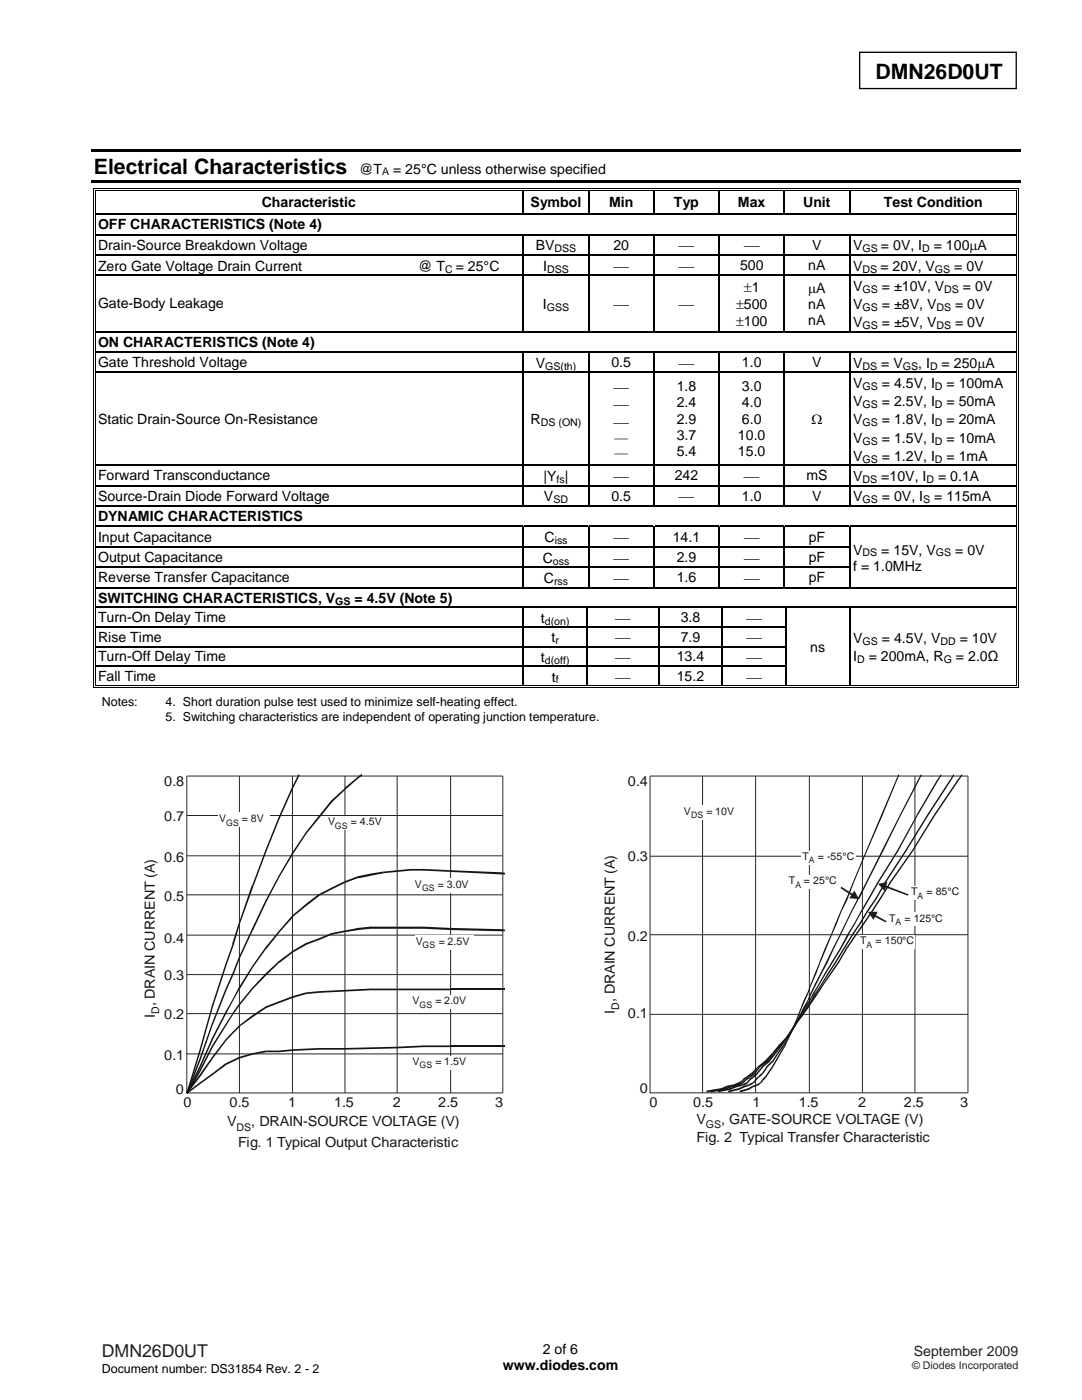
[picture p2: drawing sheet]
<svg xmlns="http://www.w3.org/2000/svg" width="216mm" height="279mm" viewBox="0 0 216 279" stroke-linecap="round" stroke-linejoin="round" font-family="sans-serif">
<defs><g id="words">
<g font-size="4.2">
<text x="174.7" y="15.8">DMN26D0UT</text>
<text x="18.7" y="34.6">Electrical Characteristics</text>
</g>
<text font-size="3.5" fill="#231f20" x="20.3" y="270.9">DMN26D0UT</text>
<g font-size="2.8">
<text x="71.7" y="34.6">@T</text>
<text x="78.5" y="34.6">= 25°C unless otherwise specified</text>
<text x="52.2" y="41.3">Characteristic</text>
<text x="105.8" y="41.3">Symbol</text>
<text x="121.5" y="41.3">Min</text>
<text x="134.5" y="41.3">Typ</text>
<text x="147.2" y="41.3">Max</text>
<text x="160.3" y="41.3">Unit</text>
<text x="176.4" y="41.3">Test Condition</text>
<text x="19.6" y="45.8">OFF CHARACTERISTICS (Note 4)</text>
<text x="19.6" y="49.8">Drain-Source Breakdown Voltage</text>
<text x="106.9" y="50">BV</text>
<text x="122.4" y="49.8">20</text>
<text x="135.6" y="50">⎯</text>
<text x="147.7" y="53.9">500</text>
<text x="148.6" y="50">⎯</text>
<text x="161.3" y="53.9">nA</text>
<text x="162.1" y="49.8">V</text>
<text x="170.2" y="50">V</text>
<text x="175.8" y="50">= 0V, I</text>
<text x="186.3" y="50">= 100μA</text>
<text x="19.6" y="54.1">Zero Gate Voltage Drain Current</text>
<text x="83.5" y="54.1">@ T</text>
<text x="90.9" y="54.1">= 25°C</text>
<text x="108.4" y="54.1">I</text>
<text x="122.6" y="54">⎯</text>
<text x="135.6" y="54">⎯</text>
<text x="148.4" y="58.2">±1</text>
<text x="161.3" y="58.4">μA</text>
<text x="170.2" y="58">V</text>
<text x="170.2" y="54.1">V</text>
<text x="175.7" y="54.1">= 20V, V</text>
<text x="176" y="58">= ±10V, V</text>
<text x="190.4" y="54.1">= 0V</text>
<text x="192.2" y="58">= 0V</text>
<text x="19.6" y="61.6">Gate-Body Leakage</text>
<text x="108.3" y="61.7">I</text>
<text x="122.6" y="61.7">⎯</text>
<text x="135.6" y="61.7">⎯</text>
<text x="146.9" y="61.7">±500</text>
<text x="146.9" y="65.1">±100</text>
<text x="161.3" y="61.7">nA</text>
<text x="161.3" y="64.9">nA</text>
<text x="170.2" y="61.7">V</text>
<text x="170.2" y="65.3">V</text>
<text x="176" y="61.7">= ±8V, V</text>
<text x="176" y="65.3">= ±5V, V</text>
<text x="190.6" y="61.7">= 0V</text>
<text x="190.6" y="65.3">= 0V</text>
<text x="19.6" y="69.2">ON CHARACTERISTICS (Note 4)</text>
<text x="19.6" y="73.3">Gate Threshold Voltage</text>
<text x="106.9" y="73.4">V</text>
<text x="122" y="73.3">0.5</text>
<text x="135.6" y="73.4">⎯</text>
<text x="148" y="73.3">1.0</text>
<text x="162.1" y="73.3">V</text>
<text x="170.2" y="77.4">V</text>
<text x="170.2" y="73.4">V</text>
<text x="175.9" y="73.4">= V</text>
<text x="176" y="77.4">= 4.5V, I</text>
<text x="183.2" y="73.4">, I</text>
<text x="187.9" y="73.4">= 250μA</text>
<text x="188.9" y="77.4">= 100mA</text>
<text x="122.6" y="78.2">⎯</text>
<text x="122.6" y="81.7">⎯</text>
<text x="135" y="78.1">1.8</text>
<text x="135" y="81.3">2.4</text>
<text x="148" y="78.1">3.0</text>
<text x="148" y="81.3">4.0</text>
<text x="170.2" y="81.1">V</text>
<text x="176" y="81.1">= 2.5V, I</text>
<text x="188.9" y="81.1">= 50mA</text>
<text x="19.6" y="84.6">Static Drain-Source On-Resistance</text>
<text x="105.9" y="84.7">R</text>
<text x="122.6" y="85.1">⎯</text>
<text x="135" y="84.6">2.9</text>
<text x="135" y="87.8">3.7</text>
<text x="147.3" y="87.8">10.0</text>
<text x="148" y="84.6">6.0</text>
<text x="161.9" y="84.7">Ω</text>
<text x="170.2" y="84.7">V</text>
<text x="170.2" y="88.4">V</text>
<text x="176" y="84.7">= 1.8V, I</text>
<text x="176" y="88.4">= 1.5V, I</text>
<text x="188.9" y="84.7">= 20mA</text>
<text x="188.9" y="88.4">= 10mA</text>
<text x="19.6" y="95.9">Forward Transconductance</text>
<text x="122.6" y="96">⎯</text>
<text x="134.6" y="95.9">242</text>
<text x="135" y="91.1">5.4</text>
<text x="147.3" y="91.1">15.0</text>
<text x="148.6" y="96">⎯</text>
<text x="160.9" y="95.9">mS</text>
<text x="170.2" y="92">V</text>
<text x="176" y="92">= 1.2V, I</text>
<text x="188.9" y="92">= 1mA</text>
<text x="19.6" y="99.9">Source-Drain Diode Forward Voltage</text>
<text x="108.5" y="96">|Y |</text>
<text x="108.5" y="100.1">V</text>
<text x="122" y="99.9">0.5</text>
<text x="135.6" y="100.1">⎯</text>
<text x="148" y="99.9">1.0</text>
<text x="162.1" y="99.9">V</text>
<text x="170.2" y="96">V</text>
<text x="170.2" y="100.1">V</text>
<text x="175.9" y="96">=10V, I</text>
<text x="176" y="100.1">= 0V, I</text>
<text x="186.4" y="100.1">= 115mA</text>
<text x="187.2" y="96">= 0.1A</text>
<text x="19.6" y="104">DYNAMIC CHARACTERISTICS</text>
<text x="19.6" y="108.1">Input Capacitance</text>
<text x="19.6" y="112.2">Output Capacitance</text>
<text x="108.3" y="112.3">C</text>
<text x="108.6" y="108.2">C</text>
<text x="122.6" y="112.3">⎯</text>
<text x="122.6" y="108.2">⎯</text>
<text x="134.2" y="108.1">14.1</text>
<text x="135" y="112.2">2.9</text>
<text x="148.6" y="112.3">⎯</text>
<text x="148.6" y="108.2">⎯</text>
<text x="161.4" y="112.2">pF</text>
<text x="161.4" y="108.1">pF</text>
<text x="170.2" y="110.7">V</text>
<text x="175.9" y="110.7">= 15V, V</text>
<text x="190.6" y="110.7">= 0V</text>
<text x="19.6" y="116.2">Reverse Transfer Capacitance</text>
<text x="108.5" y="116.4">C</text>
<text x="122.6" y="116.4">⎯</text>
<text x="135" y="116.2">1.6</text>
<text x="148.6" y="116.4">⎯</text>
<text x="161.4" y="116.2">pF</text>
<text x="170.2" y="114">f = 1.0MHz</text>
<text x="19.6" y="120.4">SWITCHING CHARACTERISTICS, V</text>
<text x="19.6" y="124.2">Turn-On Delay Time</text>
<text x="70.8" y="120.4">= 4.5V (Note 5)</text>
<text x="107.9" y="124.3">t</text>
<text x="122.9" y="124.3">⎯</text>
<text x="135.8" y="124.2">3.8</text>
<text x="149.1" y="124.3">⎯</text>
<text x="19.6" y="128.1">Rise Time</text>
<text x="19.6" y="132">Turn-Off Delay Time</text>
<text x="110" y="128.2">t</text>
<text x="122.9" y="128.2">⎯</text>
<text x="135" y="132">13.4</text>
<text x="135.8" y="128.1">7.9</text>
<text x="149.1" y="128.2">⎯</text>
<text x="161.7" y="130">ns</text>
<text x="170.2" y="132">I</text>
<text x="170.2" y="128.3">V</text>
<text x="173.3" y="132">= 200mA, R</text>
<text x="176" y="128.3">= 4.5V, V</text>
<text x="190.8" y="132">= 2.0Ω</text>
<text x="191.5" y="128.3">= 10V</text>
<text x="19.6" y="135.9">Fall Time</text>
<text x="107.9" y="132.1">t</text>
<text x="110.1" y="136">t</text>
<text x="122.9" y="132.1">⎯</text>
<text x="122.9" y="136">⎯</text>
<text x="135" y="135.9">15.2</text>
<text x="149.1" y="132.1">⎯</text>
<text x="149.1" y="136">⎯</text>
<text x="100.3" y="273.5">www.diodes.com</text>
<text x="108.3" y="270.2">2 of 6</text>
</g>
<g font-size="2.8" fill="#131516">
<text x="32.8" y="156.9">0.8</text>
<text x="125.3" y="156.8">0.4</text>
<text x="32.8" y="163.8">0.7</text>
<text x="32.8" y="172.1">0.6</text>
<text x="125.3" y="171.9">0.3</text>
<text x="32.8" y="179.9">0.5</text>
<text x="32.8" y="188.2">0.4</text>
<text x="125.3" y="187.8">0.2</text>
<text x="32.8" y="195.5">0.3</text>
<text x="30.9" y="203.1" transform="rotate(-90 30.9 203.1)">I , DRAIN CURRENT (A)</text>
<text x="32.8" y="203.3">0.2</text>
<text x="122.7" y="202.4" transform="rotate(-90 122.7 202.4)">I , DRAIN CURRENT (A)</text>
<text x="125.3" y="203.1">0.1</text>
<text x="32.8" y="211.5">0.1</text>
<text x="35.1" y="218.4">0</text>
<text x="36.6" y="221">0</text>
<text x="45.8" y="221">0.5</text>
<text x="57.5" y="221">1</text>
<text x="66.7" y="221">1.5</text>
<text x="78.4" y="221">2</text>
<text x="87.5" y="221">2.5</text>
<text x="98.8" y="221">3</text>
<text x="127.7" y="218.1">0</text>
<text x="129.6" y="220.9">0</text>
<text x="138.3" y="220.9">0.5</text>
<text x="150.2" y="220.9">1</text>
<text x="159.4" y="220.9">1.5</text>
<text x="171.2" y="220.9">2</text>
<text x="180.4" y="220.9">2.5</text>
<text x="191.6" y="220.9">3</text>
<text x="45.3" y="224.8">V</text>
<text x="50.1" y="224.8">, DRAIN-SOURCE VOLTAGE (V)</text>
<text x="139" y="224.4">V</text>
<text x="143.9" y="224.4">, GATE-SOURCE VOLTAGE (V)</text>
<text x="47.5" y="229">Fig. 1 Typical Output Characteristic</text>
<text x="139" y="228">Fig. 2 Typical Transfer Characteristic</text>
</g>
<text font-size="2.8" fill="#231f20" x="182.3" y="270.6">September 2009</text>
<g font-size="2.5">
<text x="122.7" y="88.2">⎯</text>
<text x="122.7" y="91.2">⎯</text>
<text x="20.3" y="141">Notes:</text>
<text x="33" y="143.8">5. Switching characteristics are independent of operating junction temperature.</text>
<text x="33" y="141">4. Short duration pulse test used to minimize self-heating effect.</text>
<text x="20.3" y="274">Document number: DS31854 Rev. 2 - 2</text>
</g>
<g font-size="2.1">
<text x="76.3" y="35">A</text>
<text x="110.7" y="50.3">DSS</text>
<text x="172.1" y="50.3">GS</text>
<text x="184" y="50.3">D</text>
<text x="88.8" y="54.4">C</text>
<text x="109.2" y="54.4">DSS</text>
<text x="172.1" y="54.4">DS</text>
<text x="172.1" y="58.4">GS</text>
<text x="186.6" y="54.4">GS</text>
<text x="188.4" y="58.4">DS</text>
<text x="109.1" y="62.1">GSS</text>
<text x="172.1" y="62.1">GS</text>
<text x="172.1" y="65.7">GS</text>
<text x="186.9" y="62.1">DS</text>
<text x="186.9" y="65.7">DS</text>
<text x="108.8" y="73.8">GS(th)</text>
<text x="172.1" y="73.8">DS</text>
<text x="172.1" y="77.8">GS</text>
<text x="180.2" y="73.8">GS</text>
<text x="185.6" y="73.8">D</text>
<text x="186.6" y="77.8">D</text>
<text x="172.1" y="81.4">GS</text>
<text x="186.6" y="81.4">D</text>
<text x="107.9" y="85.1">DS (ON)</text>
<text x="172.1" y="85.1">GS</text>
<text x="172.1" y="88.7">GS</text>
<text x="186.6" y="85.1">D</text>
<text x="186.6" y="88.7">D</text>
<text x="172.1" y="92.4">GS</text>
<text x="186.6" y="92.4">D</text>
<text x="110.4" y="100.4">SD</text>
<text x="111" y="96.4">fs</text>
<text x="172.1" y="96.4">DS</text>
<text x="172.1" y="100.4">GS</text>
<text x="184.2" y="100.4">S</text>
<text x="184.9" y="96.4">D</text>
<text x="110.3" y="112.7">oss</text>
<text x="110.7" y="108.6">iss</text>
<text x="172.1" y="111">DS</text>
<text x="186.8" y="111">GS</text>
<text x="110.6" y="116.7">rss</text>
<text x="66.9" y="120.7">GS</text>
<text x="108.7" y="124.7">d(on)</text>
<text x="110.8" y="128.6">r</text>
<text x="172.1" y="128.7">GS</text>
<text x="187.7" y="128.7">DD</text>
<text x="108.7" y="132.5">d(off)</text>
<text x="110.9" y="136.4">f</text>
<text x="171" y="132.4">D</text>
<text x="188.3" y="132.4">G</text>
</g>
<g font-size="2.1" fill="#131516">
<text x="43.7" y="164">V</text>
<text x="48.3" y="164">= 8V</text>
<text x="65.5" y="164.7">V</text>
<text x="70" y="164.7">= 4.5V</text>
<text x="136.5" y="162.6">V</text>
<text x="140.9" y="162.6">= 10V</text>
<text x="160.1" y="171.6">T</text>
<text x="163.2" y="171.6">= -55°C</text>
<text x="82.8" y="177.2">V</text>
<text x="87.4" y="177.2">= 3.0V</text>
<text x="157.4" y="176.5">T</text>
<text x="160.4" y="176.5">= 25°C</text>
<text x="181.8" y="178.6">T</text>
<text x="184.8" y="178.6">= 85°C</text>
<text x="177.4" y="184">T</text>
<text x="180.5" y="184">= 125°C</text>
<text x="83" y="188.6">V</text>
<text x="87.5" y="188.6">= 2.5V</text>
<text x="171.7" y="188.5">T</text>
<text x="174.7" y="188.5">= 150°C</text>
<text x="31.8" y="202.4" transform="rotate(-90 31.8 202.4)">D</text>
<text x="82.3" y="200.4">V</text>
<text x="86.9" y="200.4">= 2.0V</text>
<text x="123.5" y="201.5" transform="rotate(-90 123.5 201.5)">D</text>
<text x="82.3" y="212.5">V</text>
<text x="86.9" y="212.5">= 1.5V</text>
<text x="47.2" y="225.7">DS</text>
<text x="140.9" y="225.2">GS</text>
</g>
<text font-size="2.1" fill="#231f20" x="182" y="273.2">© Diodes Incorporated</text>
<g font-size="1.8" fill="#131516">
<text x="45.1" y="164.8">GS</text>
<text x="66.8" y="165.4">GS</text>
<text x="137.9" y="163.3">DS</text>
<text x="161.4" y="172.3">A</text>
<text x="84.2" y="177.9">GS</text>
<text x="158.7" y="177.1">A</text>
<text x="183.1" y="179.3">A</text>
<text x="178.7" y="184.7">A</text>
<text x="84.3" y="189.3">GS</text>
<text x="172.9" y="189.2">A</text>
<text x="83.7" y="201.1">GS</text>
<text x="83.7" y="213.2">GS</text>
</g>
</g></defs>
<path d="M171.5 10.4h31.3v7.3h-31.3z" fill="none" stroke="#000" stroke-width=".26"/>
<g fill="#000">
<path d="M18.2 29.8h185.5v.6h-185.5zM18.2 35.9h185.5v.5h-185.5zM18.6 37.5h.2v.5h-.2zM18.6 37.5h.5v.2h-.5zM18.9 37.8h.2v.2h-.2zM104.3 38h.3zM104.3 37.5h.5v.2h-.5zM104.3 37.8h.5v.2h-.5zM117.3 38h.3zM117.3 37.5h.6v.2h-.6zM117.3 37.8h.6v.2h-.6zM130.4 38h.2z"/>
<path d="M130.4 37.5h.5v.2h-.5zM130.4 37.8h.5v.2h-.5zM143.4 38h.2zM143.4 37.5h.5v.2h-.5zM143.4 37.8h.5v.2h-.5zM156.4 38h.3zM156.4 37.5h.5v.2h-.5zM156.4 37.8h.5v.2h-.5zM169.4 38h.3zM169.4 37.5h.5v.2h-.5zM169.4 37.8h.5v.2h-.5zM202.8 37.5h.5v.2h-.5z"/>
<path d="M202.8 37.8h.1v.2h-.1zM203.1 37.5h.2v.5h-.2zM18.6 42.6h.2v.3h-.2zM18.6 46.7h.2v.3h-.2zM18.6 50.8h.2v.2h-.2zM18.6 54.8h.2v.3h-.2zM18.9 42.6h.2v.3h-.2zM18.9 46.7h.2v.3h-.2zM18.9 50.8h.2v.2h-.2zM18.9 54.8h.2v.3h-.2zM104.3 46.7h.3v.3h-.3zM104.3 50.8h.3v.2h-.3z"/>
<path d="M104.3 54.8h.3v.3h-.3zM117.3 46.7h.3v.3h-.3zM117.3 50.8h.3v.2h-.3zM117.3 54.8h.3v.3h-.3zM130.4 46.7h.2v.3h-.2zM130.4 50.8h.2v.2h-.2zM130.4 54.8h.2v.3h-.2zM143.4 46.7h.2v.3h-.2zM143.4 50.8h.2v.2h-.2zM143.4 54.8h.2v.3h-.2zM156.4 46.7h.3v.3h-.3zM156.4 50.8h.3v.2h-.3z"/>
<path d="M156.4 54.8h.3v.3h-.3zM169.4 46.7h.3v.3h-.3zM169.4 50.8h.3v.2h-.3zM169.4 54.8h.3v.3h-.3zM202.8 42.6h.1v.3h-.1zM202.8 46.7h.1v.3h-.1zM202.8 50.8h.1v.2h-.1zM202.8 54.8h.1v.3h-.1zM203.1 42.6h.2v.3h-.2zM203.1 46.7h.2v.3h-.2zM203.1 50.8h.2v.2h-.2zM203.1 54.8h.2v.3h-.2z"/>
<path d="M18.6 66.1h.2v.2h-.2zM18.6 70.1h.2v.3h-.2zM18.6 74.2h.2v.3h-.2zM18.9 66.1h.2v.2h-.2zM18.9 70.1h.2v.3h-.2zM18.9 74.2h.2v.3h-.2zM104.3 70.1h.3v.3h-.3zM104.3 74.2h.3v.3h-.3zM117.3 70.1h.3v.3h-.3zM117.3 74.2h.3v.3h-.3zM130.4 70.1h.2v.3h-.2zM130.4 74.2h.2v.3h-.2z"/>
<path d="M143.4 70.1h.2v.3h-.2zM143.4 74.2h.2v.3h-.2zM156.4 70.1h.3v.3h-.3zM156.4 74.2h.3v.3h-.3zM169.4 70.1h.3v.3h-.3zM169.4 74.2h.3v.3h-.3zM202.8 66.1h.1v.2h-.1zM202.8 70.1h.1v.3h-.1zM202.8 74.2h.1v.3h-.1zM203.1 66.1h.2v.2h-.2zM203.1 70.1h.2v.3h-.2zM203.1 74.2h.2v.3h-.2z"/>
<path d="M18.6 92.7h.2v.3h-.2zM18.6 96.8h.2v.3h-.2zM18.9 92.7h.2v.3h-.2zM18.9 96.8h.2v.3h-.2zM104.3 92.7h.3v.3h-.3zM104.3 96.8h.3v.3h-.3zM117.3 92.7h.3v.3h-.3zM117.3 96.8h.3v.3h-.3zM130.4 92.7h.2v.3h-.2zM130.4 96.8h.2v.3h-.2zM143.4 92.7h.2v.3h-.2zM143.4 96.8h.2v.3h-.2z"/>
<path d="M156.4 92.7h.3v.3h-.3zM156.4 96.8h.3v.3h-.3zM169.4 92.7h.3v.3h-.3zM169.4 96.8h.3v.3h-.3zM202.8 92.7h.1v.3h-.1zM202.8 96.8h.1v.3h-.1zM203.1 92.7h.2v.3h-.2zM203.1 96.8h.2v.3h-.2zM18.6 100.9h.2v.3h-.2zM18.6 104.9h.2v.3h-.2zM18.6 109h.2v.3h-.2zM18.6 113.1h.2v.3h-.2z"/>
<path d="M18.6 117.2h.2v.3h-.2zM18.9 100.9h.2v.3h-.2zM18.9 104.9h.2v.3h-.2zM18.9 109h.2v.3h-.2zM18.9 113.1h.2v.3h-.2zM18.9 117.2h.2v.3h-.2zM104.3 104.9h.3v.3h-.3zM104.3 109h.3v.3h-.3zM104.3 113.1h.3v.3h-.3zM117.3 104.9h.3v.3h-.3zM117.3 109h.3v.3h-.3zM117.3 113.1h.3v.3h-.3z"/>
<path d="M130.4 104.9h.2v.3h-.2zM130.4 109h.2v.3h-.2zM130.4 113.1h.2v.3h-.2zM143.4 104.9h.2v.3h-.2zM143.4 109h.2v.3h-.2zM143.4 113.1h.2v.3h-.2zM156.4 104.9h.3v.3h-.3zM156.4 109h.3v.3h-.3zM156.4 113.1h.3v.3h-.3zM169.4 104.9h.3v.3h-.3zM169.4 109h.3v.3h-.3zM169.4 113.1h.3v.3h-.3z"/>
<path d="M202.8 100.9h.1v.3h-.1zM202.8 104.9h.1v.3h-.1zM202.8 109h.1v.3h-.1zM202.8 113.1h.1v.3h-.1zM202.8 117.2h.1v.3h-.1zM203.1 100.9h.2v.3h-.2zM203.1 104.9h.2v.3h-.2zM203.1 109h.2v.3h-.2zM203.1 113.1h.2v.3h-.2zM203.1 117.2h.2v.3h-.2zM18.6 121.1h.2v.3h-.2zM18.6 125h.2v.3h-.2z"/>
<path d="M18.6 128.9h.2v.3h-.2zM18.6 132.8h.2v.3h-.2zM18.6 137.1h.5v.2h-.5zM18.9 121.1h.2v.3h-.2zM18.9 125h.2v.3h-.2zM18.9 128.9h.2v.3h-.2zM18.9 132.8h.2v.3h-.2zM18.9 136.8h.2v.1h-.2zM104.3 121.1h.3v.3h-.3zM104.3 125h.3v.3h-.3zM104.3 128.9h.3v.3h-.3zM104.3 132.8h.3v.3h-.3z"/>
<path d="M104.3 136.8h.5v.1h-.5zM117 121.1h.3v.3h-.3zM117 125h.3v.3h-.3zM117 128.9h.3v.3h-.3zM117 132.8h.3v.3h-.3zM117 136.8h.5v.1h-.5zM131.3 121.1h.3v.3h-.3zM131.3 125h.3v.3h-.3zM131.3 128.9h.3v.3h-.3zM131.3 132.8h.3v.3h-.3zM131.3 136.8h.5v.1h-.5zM144 121.1h.3v.3h-.3z"/>
<path d="M144 125h.3v.3h-.3zM144 128.9h.3v.3h-.3zM144 132.8h.3v.3h-.3zM144 136.8h.5v.1h-.5zM156.7 121.1h.3v.3h-.3zM156.7 125h.3v.3h-.3zM156.7 128.9h.3v.3h-.3zM156.7 132.8h.3v.3h-.3zM156.7 136.8h.5v.1h-.5zM169.4 121.1h.3v.3h-.3zM169.4 125h.3v.3h-.3zM169.4 128.9h.3v.3h-.3z"/>
<path d="M169.4 132.8h.3v.3h-.3zM169.4 136.8h.5v.1h-.5zM202.8 121.1h.1v.3h-.1zM202.8 125h.1v.3h-.1zM202.8 128.9h.1v.3h-.1zM202.8 132.8h.1v.3h-.1zM202.8 137.1h.5v.2h-.5zM202.8 136.8h.1v.1h-.1zM203.1 121.1h.2v.3h-.2zM203.1 125h.2v.3h-.2zM203.1 128.9h.2v.3h-.2zM203.1 132.8h.2v.3h-.2z"/>
<path d="M203.1 136.8h.2v.5h-.2z"/>
</g>
<g fill="none" stroke="#000" stroke-width=".2">
<path d="M18.7 38v4.6M19 38v4.6M19.1 37.6h85.2M19.1 37.9h85.2M104.8 37.6h12.5M104.8 37.9h12.5M117.9 37.6h12.5M117.9 37.9h12.5M130.9 37.6h12.5M130.9 37.9h12.5M143.9 37.6h12.5M143.9 37.9h12.5"/>
<path d="M156.9 37.6h12.5M156.9 37.9h12.5M169.9 37.6h32.9M169.9 37.9h32.9M202.8 38v4.6M203.2 38v4.6M18.7 42.9v3.8M18.7 47v3.8M18.7 51v3.8M18.7 55.1v11M19 42.9v3.8M19 47v3.8"/>
<path d="M19 51v3.8M19 55.1v11M202.8 42.9v3.8M202.8 47v3.8M202.8 51v3.8M202.8 55.1v11M203.2 42.9v3.8M203.2 47v3.8M203.2 51v3.8M203.2 55.1v11M18.7 66.3v3.8M18.7 70.4v3.8"/>
<path d="M18.7 74.5v18.2M19 66.3v3.8M19 70.4v3.8M19 74.5v18.2M202.8 66.3v3.8M202.8 70.4v3.8M202.8 74.5v18.2M203.2 66.3v3.8M203.2 70.4v3.8M203.2 74.5v18.2M18.7 93v3.8M18.7 97.1v3.8"/>
<path d="M19 93v3.8M19 97.1v3.8M202.8 93v3.8M202.8 97.1v3.8M203.2 93v3.8M203.2 97.1v3.8M18.7 101.2v3.7M18.7 105.2v3.8M18.7 109.3v3.8M18.7 113.4v3.8M18.7 117.5v3.6M19 101.2v3.7"/>
<path d="M19 105.2v3.8M19 109.3v3.8M19 113.4v3.8M19 117.5v3.6M202.8 101.2v3.7M202.8 105.2v3.8M202.8 109.3v3.8M202.8 113.4v3.8M202.8 117.5v3.6M203.2 101.2v3.7M203.2 105.2v3.8M203.2 109.3v3.8"/>
<path d="M203.2 113.4v3.8M203.2 117.5v3.6M18.7 121.4v3.6M18.7 125.3v3.6M18.7 129.2v3.6M18.7 133.1v4.2M19 121.4v3.6M19 125.3v3.6M19 129.2v3.6M19 133.1v3.7M19.1 137.2h183.7M19.1 136.9h85.2"/>
<path d="M104.8 136.9h12.2M117.5 136.9h13.8M131.8 136.9h12.2M144.5 136.9h12.2M157.2 136.9h12.2M169.9 136.9h32.9M202.8 121.4v3.6M202.8 125.3v3.6M202.8 129.2v3.6M202.8 133.1v3.7M203.2 121.4v3.6M203.2 125.3v3.6"/>
<path d="M203.2 129.2v3.6M203.2 133.1v3.7"/>
</g>
<g fill="none" stroke="#000" stroke-width=".25">
<path d="M104.5 38v4.6M117.5 38v4.6M130.5 38v4.6M143.5 38v4.6M156.5 38v4.6M169.5 38v4.6M19.1 42.7h183.7M19.1 46.8h85.2M19.1 50.9h85.2M19.1 55h85.2M104.5 47v3.8M104.5 51v3.8"/>
<path d="M104.5 55.1v11M104.6 46.8h12.7M104.6 50.9h12.7M104.6 55h12.7M117.5 47v3.8M117.5 51v3.8M117.5 55.1v11M117.6 46.8h12.8M117.6 50.9h12.8M117.6 55h12.8M130.5 47v3.8M130.5 51v3.8"/>
<path d="M130.5 55.1v11M130.6 46.8h12.8M130.6 50.9h12.8M130.6 55h12.8M143.5 47v3.8M143.5 51v3.8M143.5 55.1v11M143.6 46.8h12.8M143.6 50.9h12.8M143.6 55h12.8M156.5 47v3.8M156.5 51v3.8"/>
<path d="M156.5 55.1v11M156.7 46.8h12.7M156.7 50.9h12.7M156.7 55h12.7M169.5 47v3.8M169.5 51v3.8M169.5 55.1v11M169.7 46.8h33.1M169.7 50.9h33.1M169.7 55h33.1M19.1 66.2h183.7M19.1 70.3h85.2"/>
<path d="M19.1 74.3h85.2M104.5 70.4v3.8M104.5 74.5v18.2M104.6 70.3h12.7M104.6 74.3h12.7M117.5 70.4v3.8M117.5 74.5v18.2M117.6 70.3h12.8M117.6 74.3h12.8M130.5 70.4v3.8M130.5 74.5v18.2M130.6 70.3h12.8"/>
<path d="M130.6 74.3h12.8M143.5 70.4v3.8M143.5 74.5v18.2M143.6 70.3h12.8M143.6 74.3h12.8M156.5 70.4v3.8M156.5 74.5v18.2M156.7 70.3h12.7M156.7 74.3h12.7M169.5 70.4v3.8M169.5 74.5v18.2M169.7 70.3h33.1"/>
<path d="M169.7 74.3h33.1M19.1 92.9h85.2M19.1 96.9h85.2M104.5 93v3.8M104.5 97.1v3.8M104.6 92.9h12.7M104.6 96.9h12.7M117.5 93v3.8M117.5 97.1v3.8M117.6 92.9h12.8M117.6 96.9h12.8M130.5 93v3.8"/>
<path d="M130.5 97.1v3.8M130.6 92.9h12.8M130.6 96.9h12.8M143.5 93v3.8M143.5 97.1v3.8M143.6 92.9h12.8M143.6 96.9h12.8M156.5 93v3.8M156.5 97.1v3.8M156.7 92.9h12.7M156.7 96.9h12.7M169.5 93v3.8"/>
<path d="M169.5 97.1v3.8M169.7 92.9h33.1M169.7 96.9h33.1M19.1 101h183.7M19.1 105.1h85.2M19.1 109.2h85.2M19.1 113.2h85.2M19.1 117.3h183.7M104.5 105.2v3.8M104.5 109.3v3.8M104.5 113.4v3.8M104.6 105.1h12.7"/>
<path d="M104.6 109.2h12.7M104.6 113.2h12.7M117.5 105.2v3.8M117.5 109.3v3.8M117.5 113.4v3.8M117.6 105.1h12.8M117.6 109.2h12.8M117.6 113.2h12.8M130.5 105.2v3.8M130.5 109.3v3.8M130.5 113.4v3.8M130.6 105.1h12.8"/>
<path d="M130.6 109.2h12.8M130.6 113.2h12.8M143.5 105.2v3.8M143.5 109.3v3.8M143.5 113.4v3.8M143.6 105.1h12.8M143.6 109.2h12.8M143.6 113.2h12.8M156.5 105.2v3.8M156.5 109.3v3.8M156.5 113.4v3.8M156.7 105.1h12.7"/>
<path d="M156.7 109.2h12.7M156.7 113.2h12.7M169.5 105.2v3.8M169.5 109.3v3.8M169.5 113.4v3.8M169.7 105.1h33.1M19.1 121.2h85.2M19.1 125.1h85.2M19.1 129.1h85.2M19.1 133h85.2M104.5 121.4v3.6M104.5 125.3v3.6"/>
<path d="M104.5 129.2v3.6M104.5 133.1v3.7M104.6 121.2h12.4M104.6 125.1h12.4M104.6 129.1h12.4M104.6 133h12.4M117.2 121.4v3.6M117.2 125.3v3.6M117.2 129.2v3.6M117.2 133.1v3.7M117.3 121.2h14M117.3 125.1h14"/>
<path d="M117.3 129.1h14M117.3 133h14M131.4 121.4v3.6M131.4 125.3v3.6M131.4 129.2v3.6M131.4 133.1v3.7M131.6 121.2h12.4M131.6 125.1h12.4M131.6 129.1h12.4M131.6 133h12.4M144.1 121.4v3.6M144.1 125.3v3.6"/>
<path d="M144.1 129.2v3.6M144.1 133.1v3.7M144.3 121.2h12.4M144.3 125.1h12.4M144.3 129.1h12.4M144.3 133h12.4M156.8 121.4v3.6M156.8 125.3v3.6M156.8 129.2v3.6M156.8 133.1v3.7M157 121.2h12.4M169.5 121.4v3.6"/>
<path d="M169.5 125.3v3.6M169.5 129.2v3.6M169.5 133.1v3.7M169.7 121.2h33.1"/>
</g>
<g fill="none" stroke="#23282b" stroke-width=".2">
<path d="M37.3 154.9h63v63.2h-63zM47.8 154.9v63.2M58.4 154.9v63.2M68.8 154.9v63.2M79.2 154.9v63.2M89.9 154.9v63.2M37.3 178.6h63M37.3 170.8h63M37.3 162.8h63M37.3 194.5h63M37.3 186.6h63M37.3 210.3h63"/>
<path d="M37.3 202.3h63"/>
</g>
<g fill="#131516">
<path d="M68.8 209.1l10.4-.2v.3l-10.4 .3z"/>
<path d="M37.2 218l2.7-2 .2 .3-2.7 2zM39.9 216l.1 .1zM39.9 216l2.5-1.8 .1 .3-2.4 1.8zM42.4 214.4l.1 .1zM42.4 214.2l2.6-2 .1 .3-2.6 2zM45 212.2l.1 .2zM45.1 212.2l2.6-1.3 .1 .4-2.7 1.2z"/>
<path d="M47.7 210.9l2.7-.7v.3l-2.6 .8zM50.4 210.2v.1zM50.4 210.2l2.6-.5 .1 .3-2.7 .5zM53 209.7l.1 .1zM53.1 209.7h2.6v.3h-2.6zM55.7 209.8v.2zM55.7 209.7l2.7-.3v.3l-2.7 .3z"/>
<path d="M58.4 209.4l5.3-.3v.4l-5.3 .2zM63.7 209.1v.2zM63.7 209.1h5.1v.4h-5.1z"/>
<path d="M79.2 208.9l5.4-.3v.4l-5.4 .2zM84.6 208.6v.2zM84.6 208.6h5.3v.4h-5.3z"/>
</g>
<path d="M89.9 208.8h10.9" fill="none" stroke="#131516" stroke-width=".34"/>
<g fill="#131516">
<path d="M39.8 214.5l.3 .2-2.7 3.6-.2-.3zM40 214.7h.1zM42.3 211l.2 .2-2.4 3.5-.3-.2zM42.3 211l.1 .1zM45 207.5l.1 .2-2.6 3.5-.2-.2zM45 207.5h.1zM46.4 205.9l.2 .3-1.5 1.5-.1-.2zM46.4 205.9l.1 .1zM46.4 205.9l1.3-1.2 .2 .2-1.3 1.3z"/>
<path d="M47.7 204.7l2.6-2.1 .2 .4-2.7 1.9zM50.3 202.6l.1 .2zM50.3 202.6l2.7-1.7 .1 .3-2.6 1.8zM53 200.9l.1 .1zM53 200.9l2.6-1.1 .1 .4-2.6 1zM55.6 199.8l2.8-1v.4l-2.7 1z"/>
<path d="M58.4 198.8l2.6-.7 .1 .3-2.7 .8zM61 198.1l.1 .1zM61.1 198.1l2.6-.3v.3l-2.6 .3zM63.7 197.8v.2zM63.7 197.8l5.1-.3v.4l-5.1 .2z"/>
<path d="M68.8 197.5l5.1-.2v.3l-5.1 .3zM73.9 197.3v.2zM73.9 197.3h5.3v.3h-5.3z"/>
<path d="M79.2 197.3h5.4v.3h-5.4zM84.6 197.3h5.3v.3h-5.3z"/>
</g>
<path d="M89.9 197.5h10.9" fill="none" stroke="#131516" stroke-width=".34"/>
<g fill="#131516">
<path d="M89.9 185.2l10.4 .2v.5l-10.4-.3z"/>
<path d="M100.3 185.4l.5 .1v.4h-.5z"/>
<path d="M89.9 173.7l10.4 .4v.4l-10.4-.5z"/>
<path d="M100.4 174.1l.4 .1v.3h-.5z"/>
<path d="M59.5 154.5l.3 .2-1.3 2.5-.2-.1z"/>
<path d="M39.8 213.6l.3 .1-2.7 4.6-.2-.3zM40 213.6l.1 .1zM42.3 208.7l.2 .2-2.4 4.8-.3-.1zM42.3 208.7l.1 .1zM45 204.4l.1 .3-2.6 4.2-.2-.2zM45 204.4l.1 .2zM46.4 202.2l.2 .2-1.5 2.3-.1-.3zM46.4 202.1l.1 .2zM47.6 200.4l.3 .2-1.3 1.8-.2-.3z"/>
<path d="M50.3 197.1l.2 .3-2.6 3.2-.3-.2zM50.3 197.1l.1 .1zM52.9 194.3l.3 .3-2.7 2.8-.2-.3zM52.9 194.3l.2 .2zM52.9 194.3l2.7-2.5 .2 .2-2.6 2.6zM55.6 191.8l.1 .2zM55.6 191.8l2.8-2v.3l-2.6 2z"/>
<path d="M58.4 189.8l2.6-1.6 .2 .4-2.8 1.5zM61 188.2l.1 .2zM61 188.2l2.7-1 .1 .4-2.7 1zM63.7 187.4l.1 .2zM63.7 187.2l2.4-1 .1 .3-2.4 1.1zM66.1 186.2v.2zM66.1 186.2l2.7-.5v.3l-2.6 .5z"/>
<path d="M68.8 185.7l2.7-.5v.4l-2.7 .4zM71.5 185.2v.2zM71.5 185.2l2.4-.3v.5l-2.4 .2zM73.9 184.9v.3zM73.9 184.9h5.3v.5h-5.3z"/>
<path d="M79.2 184.9h5.4v.5h-5.4zM84.6 184.9v.3zM84.6 184.9l5.3 .3v.4l-5.3-.2z"/>
<path d="M39.8 212.8l.3 .2-2.7 5.2-.2-.2zM40 212.9l.1 .1zM42.3 207.2l.2 .2-2.4 5.6-.3-.2zM42.3 207.2l.1 .1zM45 202l.2 .1-2.7 5.3-.2-.2zM45 202h.1zM46.4 199.4l.2 .2-1.4 2.5-.2-.1zM46.5 199.5l.1 .1zM47.6 197.1l.3 .2-1.3 2.3-.2-.2z"/>
<path d="M50.3 192.8l.2 .3-2.6 4.3-.3-.3zM50.3 192.8l.1 .2zM52.9 189.1l.3 .2-2.7 3.8-.2-.3zM52.9 189.1l.2 .1zM55.6 185.8l.2 .2-2.6 3.3-.3-.2zM55.6 185.8l.1 .1zM58.3 182.7l.2 .3-2.7 3-.2-.2z"/>
<path d="M58.3 182.7l2.7-2.3 .2 .4-2.8 2.2zM61 180.4l.1 .2zM61 180.4l2.6-2 .2 .4-2.6 2zM63.6 178.4l.1 .2zM63.7 178.4l2.4-1.3 .1 .4-2.4 1.3zM66.1 177.1v.2zM66.1 177.1l2.6-1.2 .1 .3-2.6 1.3z"/>
<path d="M68.7 175.9l2.8-1v.3l-2.7 1zM71.5 174.9v.1zM71.5 174.9l2.4-.6 .1 .5-2.5 .5zM73.9 174.3v.3zM73.9 174.3l2.6-.4 .1 .4-2.6 .5zM76.5 173.9l.1 .2zM76.6 173.9l2.6-.2v.3l-2.6 .3z"/>
<path d="M79.2 173.7l2.8-.3v.4l-2.8 .2zM82 173.4v.2zM82 173.4h2.6v.4h-2.6zM84.6 173.4v.2zM84.6 173.4l5.3 .3v.3l-5.3-.2z"/>
<path d="M39.8 211.3l.3 .1-2.7 6.8-.2-.2zM40 211.3l.1 .1zM42.3 204.2l.2 .1-2.4 7.1-.3-.1zM42.3 204.2l.1 .1zM45 197.4l.2 .1-2.7 6.9-.2-.2zM45 197.4l.1 .1zM46.4 194.2l.3 .1-1.5 3.2-.2-.1zM46.5 194.2l.2 .1zM47.6 191.1l.3 .2-1.2 3-.3-.1z"/>
<path d="M50.3 185.3l.3 .1-2.7 5.9-.3-.2zM50.3 185.3l.1 .1zM52.9 179.8l.3 .1-2.6 5.6-.3-.2zM52.9 179.8l.2 .1zM55.6 174.7l.2 .2-2.6 5-.3-.1zM55.6 174.7l.1 .2zM58.3 170.2l.2 .2-2.7 4.5-.2-.2z"/>
<path d="M61 166.1l.2 .3-2.7 4-.2-.2zM61 166.1l.1 .1zM63.6 162.8l.3 .3-2.7 3.3-.2-.3zM66.1 159.8l.2 .2-2.4 3.1-.3-.3zM66.1 159.8v.2zM66.1 159.8l2.6-2.5 .2 .3-2.7 2.5z"/>
<path d="M68.7 157.2l2.7-2.2 .1 .3-2.6 2.3zM71.4 155l.1 .1zM71.4 155l.7-.5 .2 .3-.8 .5z"/>
<path d="M39.8 209.5l.3 .2-2.7 8.5-.2-.1zM40 209.6l.1 .1zM42.3 200.7l.2 .2-2.4 8.8-.3-.2zM42.3 200.7l.1 .1zM45 192.4l.2 .2-2.7 8.3-.2-.2zM45 192.4l.1 .1zM46.4 188.3l.3 .2-1.5 4.1-.2-.2zM46.5 188.4l.2 .1zM47.6 184.3l.3 .1-1.2 4.1-.4-.2z"/>
<path d="M50.2 176.7l.4 .2-2.7 7.5-.3-.1zM50.2 176.7l.2 .1zM52.9 169.7l.3 .2-2.6 7-.3-.2zM52.9 169.7l.2 .1zM55.6 163.2l.2 .1-2.6 6.6-.3-.2zM55.6 163.2l.1 .1zM58.3 157.1l.2 .1-2.7 6.1-.2-.1z"/>
</g>
<g fill="#fff">
<path d="M82.2 198.6h11.7v2.8h-11.7z"/>
<path d="M82.6 175.4h11.8v2.8h-11.8z"/>
<path d="M65.3 162.8h11.7v2.8h-11.7z"/>
<path d="M43.6 162.2h10.3v2.8h-10.3z"/>
<path d="M82.8 186.7h11.8v2.8h-11.8z"/>
<path d="M82.2 210.7h11.7v2.8h-11.7z"/>
</g>
<path d="M129.7 154.9h63.4v63.2h-63.4zM140.2 154.9v63.2M150.8 154.9v63.2M161.5 154.9v63.2M172.1 154.9v63.2M182.6 154.9v63.2M129.7 170.9h63.4M129.7 186.5h63.4M129.7 202.4h63.4" fill="none" stroke="#23282b" stroke-width=".2"/>
<g fill="#131516">
<path d="M147.6 217.7l1.7-.5 .1 .3-1.8 .5zM149.4 217.3v.2zM149.3 217.2l.9-.5 .1 .3-.9 .5zM150.2 216.7l.1 .1zM150.3 216.7l.6-.3 .1 .3-.7 .3z"/>
<path d="M150.9 216.4l.5-.2 .1 .3-.5 .2zM151.4 216.3l.1 .2zM151.4 216.2l.4-.3 .1 .3-.4 .2zM151.9 216l.1 .2zM152.1 215.4l.2 .2-.3 .6-.2-.3zM152.1 215.4l.1 .1zM152.6 214.8l.2 .3-.5 .5-.2-.2z"/>
<path d="M154.1 212.8l.1 .2-1.4 2.1-.2-.2zM154.2 212.9v.1zM155.6 210.1l.2 .3-1.6 2.6-.1-.2z"/>
<path d="M156.5 208.6l.2 .2-.9 1.6-.2-.3zM156.6 208.7l.1 .1zM157.2 207l.2 .3-.7 1.5-.2-.2zM157.2 207l.1 .2zM158.2 205l.3 .1-1.1 2.2-.2-.3zM158.4 205.1h.1zM158.8 203.6l.2 .2-.5 1.3-.3-.1zM159.3 202.4l.2 .1-.5 1.3-.2-.2z"/>
<path d="M159.8 201l.2 .3-.5 1.2-.2-.1zM160.3 199.7l.3 .2-.6 1.4-.2-.3zM160.3 199.7l.1 .1zM161.1 198.1l.1 .3-.6 1.5-.3-.2zM161.2 198.3v.1zM161.8 196.3l.1 .2-.7 1.9-.1-.2zM161.8 196.3v.1zM162.6 194.2l.3 .2-1 2.1-.1-.2zM162.8 194.3l.1 .1zM163.5 192l.2 .1-.8 2.3-.3-.2zM163.5 191.9l.1 .1zM164.5 189.3l.3 .2-1.1 2.6-.2-.2zM164.5 189.3l.1 .1zM165.8 186.5l.2 .1-1.2 2.9-.3-.2z"/>
<path d="M166.7 184.3l.2 .2-.9 2.1-.2-.1zM166.8 184.4l.1 .1zM167.8 181.7l.1 .2-1 2.6-.2-.2zM167.8 181.7l.1 .1zM169 179.1l.2 .2-1.3 2.6-.1-.2zM169 179.2l.2 .1zM170.2 176l.2 .1-1.2 3.2-.2-.2zM170.2 176h.1zM172.8 169.7l.2 .2-2.6 6.2-.2-.1zM175.8 162.7l.3 .1-3.1 7.1-.2-.2zM175.9 162.8h.2zM178.7 155.9l.2 .2-2.8 6.7-.3-.1zM178.7 155.8l.1 .2zM179.3 154.5l.2 .2-.6 1.4-.2-.3z"/>
<path d="M145.3 217.7l1.1-.3v.4l-1 .2zM146.4 217.4l1-.2 .1 .3-1.1 .3zM147.5 217.3v.2zM147.4 217.2l1.1-.5 .1 .3-1.1 .5zM148.5 216.7v.1zM148.5 216.7l.8-.3 .1 .3-.9 .3z"/>
<path d="M149.3 216.4l.5-.2 .1 .3-.5 .2zM149.8 216.2l.6-.3v.3l-.5 .3zM150.4 216l.1 .2zM150.7 215.4l.2 .2-.4 .6-.2-.3zM150.7 215.4l.1 .1zM150.7 215.4l.6-.6 .1 .3-.5 .5z"/>
<path d="M151.3 214.8l.8-.8 .1 .4-.8 .7zM152.2 214.2v.2zM153 212.8l.1 .2-.8 1.3-.2-.3zM153 212.8l.1 .1zM153 212.8l1.1-1.1 .1 .3-1.1 1zM154.2 211.8v.2zM155.1 210.1l.2 .3-1.1 1.6-.1-.2z"/>
<path d="M156.2 208.6l.2 .3-1.1 1.5-.2-.3zM157.2 207l.2 .3-1 1.6-.2-.3zM157.3 207.2l.1 .1zM158.2 205l.3 .1-1.1 2.2-.2-.3zM158.2 205l.2 .1zM159 203.6l.1 .3-.6 1.2-.3-.1zM159.6 202.4l.2 .1-.7 1.4-.1-.3z"/>
<path d="M160.3 201l.3 .3-.8 1.2-.2-.1zM161.1 199.7l.1 .2-.6 1.4-.3-.3zM161.2 199.8v.1zM161.8 198.1l.1 .3-.7 1.5-.1-.2zM161.8 198.1v.2zM162.6 196.3l.3 .2-1 1.9-.1-.3zM162.6 196.3l.2 .1zM163.7 194.2l.2 .3-1 2-.3-.2zM163.7 194.2l.1 .1zM164.9 191.9l.2 .2-1.2 2.4-.2-.3zM165.1 192v.1zM166.2 189.3l.1 .2-1.2 2.6-.2-.2zM166.2 189.3v.1zM167.6 186.5l.2 .1-1.5 2.9-.1-.2z"/>
<path d="M168.6 184.3l.2 .2-1 2.1-.2-.2zM168.7 184.4l.1 .1zM169.9 181.7l.2 .2-1.3 2.6-.2-.2zM169.9 181.7l.1 .1zM171.2 179.1l.2 .2-1.3 2.6-.2-.2zM171.3 179.2l.2 .1zM172.8 176l.2 .2-1.5 3.1-.3-.2zM176 169.7l.2 .2-3.2 6.3-.2-.2zM176.1 169.8l.1 .1zM179.5 162.7l.2 .1-3.5 7.1-.2-.2zM179.5 162.7l.1 .1zM183.1 155.8l.1 .3-3.5 6.7-.2-.1zM183.1 155.8l.1 .2zM183.7 154.5l.2 .2-.7 1.4-.1-.3z"/>
<path d="M143.2 217.7l1.2-.3v.4l-1.2 .2zM144.4 217.4l1.3-.2v.3l-1.3 .3zM145.7 217.3v.2zM145.6 217.2l1.3-.5 .1 .3-1.3 .5zM146.9 216.7v.1zM146.9 216.7l1.1-.3v.3l-1 .3z"/>
<path d="M148 216.4l.7-.2v.3l-.7 .2zM148.7 216.3v.2zM148.7 216.2l.5-.3v.3l-.5 .3zM149.2 216v.2zM149.5 215.4l.2 .2-.5 .6-.1-.3zM149.5 215.3l.1 .2zM149.5 215.3l.7-.5 .1 .3-.7 .5z"/>
<path d="M150.2 214.8l.9-.8 .1 .4-.9 .7zM151.1 214.2l.1 .2zM152.1 212.8l.2 .2-1.1 1.3-.2-.3zM152.1 212.8l.1 .1zM152.1 212.8l1.3-1.1 .1 .3-1.3 1zM153.4 211.8l.1 .2zM154.6 210.1l.1 .3-1.2 1.6-.2-.2z"/>
<path d="M155.9 208.5v.4l-1.2 1.5-.1-.3zM155.9 208.7v.2zM156.9 207l.1 .3-1.1 1.6-.1-.3zM158.3 204.9l.2 .2-1.5 2.2-.1-.3zM158.4 205.1h.1zM159 203.6l.1 .3-.6 1.2-.3-.1zM159 203.6v.1zM159.8 202.4l.2 .1-.9 1.4-.1-.3z"/>
<path d="M160.5 201l.2 .3-.7 1.2-.2-.1zM160.5 201l.2 .2zM161.4 199.7l.2 .3-.9 1.3-.1-.3zM161.5 199.8l.1 .2zM162.3 198.1l.1 .3-.8 1.5-.2-.2zM162.3 198.1v.2zM163.4 196.3l.1 .2-1.1 1.9-.1-.3zM163.4 196.3v.1zM164.5 194.2l.2 .3-1.2 2-.1-.2zM164.5 194.2l.1 .1zM166 191.9l.2 .2-1.5 2.4-.2-.3zM166 191.9l.1 .1zM167.6 189.3l.2 .2-1.6 2.6-.2-.2zM167.7 189.4l.1 .1zM169.1 186.4l.3 .2-1.6 2.9-.2-.2z"/>
<path d="M170.4 184.3l.2 .2-1.3 2.1-.2-.2zM170.5 184.4l.1 .1zM171.8 181.7l.2 .2-1.4 2.6-.2-.2zM171.8 181.7l.1 .1zM173.4 179.1l.1 .2-1.5 2.7-.2-.3zM173.4 179.2l.1 .1zM175.1 176l.2 .2-1.8 3.1-.1-.2zM175.1 176h.1zM179 169.7l.2 .2-3.9 6.3-.2-.2zM179.1 169.8l.1 .1zM182.9 162.7l.2 .1-3.9 7.1-.2-.2zM182.9 162.6l.1 .2zM186.9 155.8l.1 .3-3.9 6.7-.2-.2zM186.9 155.8l.1 .2zM187.7 154.5l.2 .2-.9 1.4-.1-.3z"/>
<path d="M141.8 217.7l1.4-.3v.4l-1.4 .2zM143.2 217.4l1.4-.2 .1 .3-1.5 .3zM144.6 217.3l.1 .2zM144.6 217.2l1.4-.5v.3l-1.3 .5zM146 216.7v.1zM146 216.7l1-.3 .1 .3-1.1 .3z"/>
<path d="M147 216.4l.7-.2 .1 .3-.7 .2zM147.8 216.3v.2zM147.7 216.2l.6-.3v.3l-.5 .3zM148.3 216l.1 .2zM148.2 215.9l.5-.5 .2 .2-.5 .6zM148.7 215.4l.1-.1v.2zM148.8 215.3l.7-.5 .1 .3-.7 .5z"/>
<path d="M149.5 214.8l1-.8 .2 .4-1.1 .7zM150.6 214.2l.1 .2zM151.6 212.8l.1 .2-1 1.3-.2-.3zM151.6 212.8l.1 .1zM151.6 212.8l1.5-1.1v.3l-1.4 1zM153.1 211.8v.2zM154.2 210.1l.2 .3-1.3 1.6-.1-.2z"/>
<path d="M155.4 208.5l.2 .4-1.2 1.5-.2-.3zM155.4 208.5l.1 .2zM156.9 207l.1 .3-1.4 1.6-.2-.4zM157 207.2v.1zM158.3 204.9l.2 .2-1.5 2.2-.1-.3zM159.1 203.6l.2 .3-.8 1.2-.2-.2zM160 202.4l.1 .1-.8 1.4-.2-.3z"/>
<path d="M160.9 201l.2 .3-1 1.2-.1-.1zM161.8 199.7l.1 .3-.8 1.3-.2-.3zM161.8 199.8l.1 .2zM162.6 198.1l.3 .3-1 1.5-.1-.2zM162.6 198.1l.2 .2zM163.9 196.3l.1 .2-1.1 1.9-.2-.3zM164 196.4v.1zM165.1 194.2l.2 .3-1.3 2-.1-.2zM165.1 194.2l.1 .1zM166.7 191.9l.1 .2-1.5 2.4-.2-.3zM166.8 192v.1zM168.3 189.3l.1 .2-1.6 2.6-.1-.2zM168.3 189.3l.1 .1zM170.1 186.4l.1 .2-1.8 2.9-.1-.2z"/>
<path d="M171.4 184.3l.2 .3-1.4 2-.1-.2zM171.5 184.4l.2 .1-.1 .1zM173 181.7l.2 .3-1.5 2.5-.3-.2zM173 181.7l.1 .1zM174.8 179.1l.2 .2-1.8 2.7-.2-.3zM174.9 179.2l.1 .1zM176.6 176l.1 .2-1.7 3.1-.2-.2zM176.6 176h.1zM180.6 169.7l.2 .2-4.1 6.3-.1-.2zM180.7 169.8l.1 .1zM185 162.6l.2 .2-4.4 7.1-.2-.2zM185 162.6l.1 .2zM189.4 155.8l.2 .3-4.4 6.7-.2-.2zM189.5 156l.1 .1zM190.3 154.5l.1 .2-.8 1.4-.2-.3z"/>
<path d="M140.9 217.7l1.4-.3 .1 .4-1.5 .2zM142.3 217.4v.2zM142.3 217.4l1.6-.2v.3l-1.6 .3zM143.9 217.3v.2zM143.9 217.2l1.2-.5 .1 .3-1.3 .5zM145.1 216.7l.1 .1zM145.1 216.7l1.3-.3v.3l-1.2 .3z"/>
<path d="M146.4 216.4l.6-.2 .1 .3-.7 .2zM147 216.2l.7-.4 .1 .4-.7 .3zM147.8 216v.2zM147.7 215.9l.5-.5 .2 .2-.5 .6zM148.2 215.3l.1 .2zM148.2 215.3l.8-.5 .1 .3-.7 .5z"/>
<path d="M149 214.8l1-.8 .1 .4-1 .7zM150.1 214.2l.1 .2zM151.3 212.8l.1 .2-1.2 1.4-.2-.4zM151.3 212.8l1.3-1.1 .2 .3-1.4 1zM152.7 211.8l.1 .2zM154.1 210.1l.1 .3-1.4 1.6-.2-.3z"/>
<path d="M155.4 208.5l.2 .4-1.4 1.5-.1-.3zM156.9 207l.1 .3-1.4 1.6-.2-.4zM157 207.2v.1zM158.3 204.9l.2 .2-1.5 2.2-.1-.3zM159.1 203.6l.2 .3-.8 1.2-.2-.2zM159.1 203.6l.1 .1zM160.2 202.3l.1 .3-1 1.3-.2-.3z"/>
<path d="M161.1 201l.1 .3-.9 1.2-.2-.1zM161.9 199.7l.2 .3-.9 1.3-.1-.3zM163 198.1l.2 .3-1.1 1.6-.2-.3zM164.2 196.3l.2 .2-1.2 1.9-.2-.3zM165.7 194.2l.1 .3-1.4 2-.2-.2zM167.3 191.9l.1 .2-1.6 2.4-.1-.3zM167.3 192l.1 .1zM168.8 189.3l.2 .2-1.6 2.6-.1-.2zM168.8 189.3l.1 .1zM170.7 186.4l.2 .2-1.9 2.9-.2-.2z"/>
<path d="M172.2 184.3l.1 .3-1.4 2-.2-.2zM173.9 181.7l.2 .3-1.8 2.6-.1-.3zM175.6 179.1l.2 .2-1.7 2.7-.2-.3zM175.7 179.2l.1 .1zM177.6 176l.2 .2-2 3.1-.2-.2zM177.6 176h.1zM182 169.7l.1 .2-4.3 6.3-.2-.2zM182.1 169.8v.1zM186.4 162.6l.1 .2-4.4 7.1-.1-.2zM186.4 162.6l.1 .2zM190.9 155.8l.2 .3-4.6 6.7-.1-.2zM190.9 155.8l.1 .2zM191.9 154.5l.1 .2-.9 1.4-.2-.3z"/>
</g>
<g fill="#fff">
<path d="M159.9 169.8h10.8v2.7h-10.8z"/>
<path d="M157.2 174.7h10.8v2.6h-10.8z"/>
<path d="M181.7 176.8h10.7v2.6h-10.7z"/>
<path d="M177.2 182.1h11.2v2.7h-11.2z"/>
<path d="M171.5 186.6h11v2.7h-11z"/>
</g>
<g fill="#1f1a17">
<path d="M174.6 182.6l2.3 1.2-.2 .3-2.2-1.2z"/>
<path d="M167.7 177.2l.2-.2 2.2 1.4-.1 .4z"/>
<path d="M176.7 176.7l4.6 1.8-.2 .3-4.5-1.7z"/>
</g>
<g fill="#1f1a17">
<path d="M173.2 182h1.9l-.8 1.6z" fill-rule="evenodd"/>
<path d="M170.5 177.7l.9 1.7-1.9-.1 1-1.6 .9 1.7z" fill-rule="evenodd"/>
<path d="M175.2 176.4l1.9-.4-.6 1.8z" fill-rule="evenodd"/>
</g>
<path d="M136 160.7h11.9v3h-11.9z" fill="#fff"/>
<use href="#words"/>
</svg>
